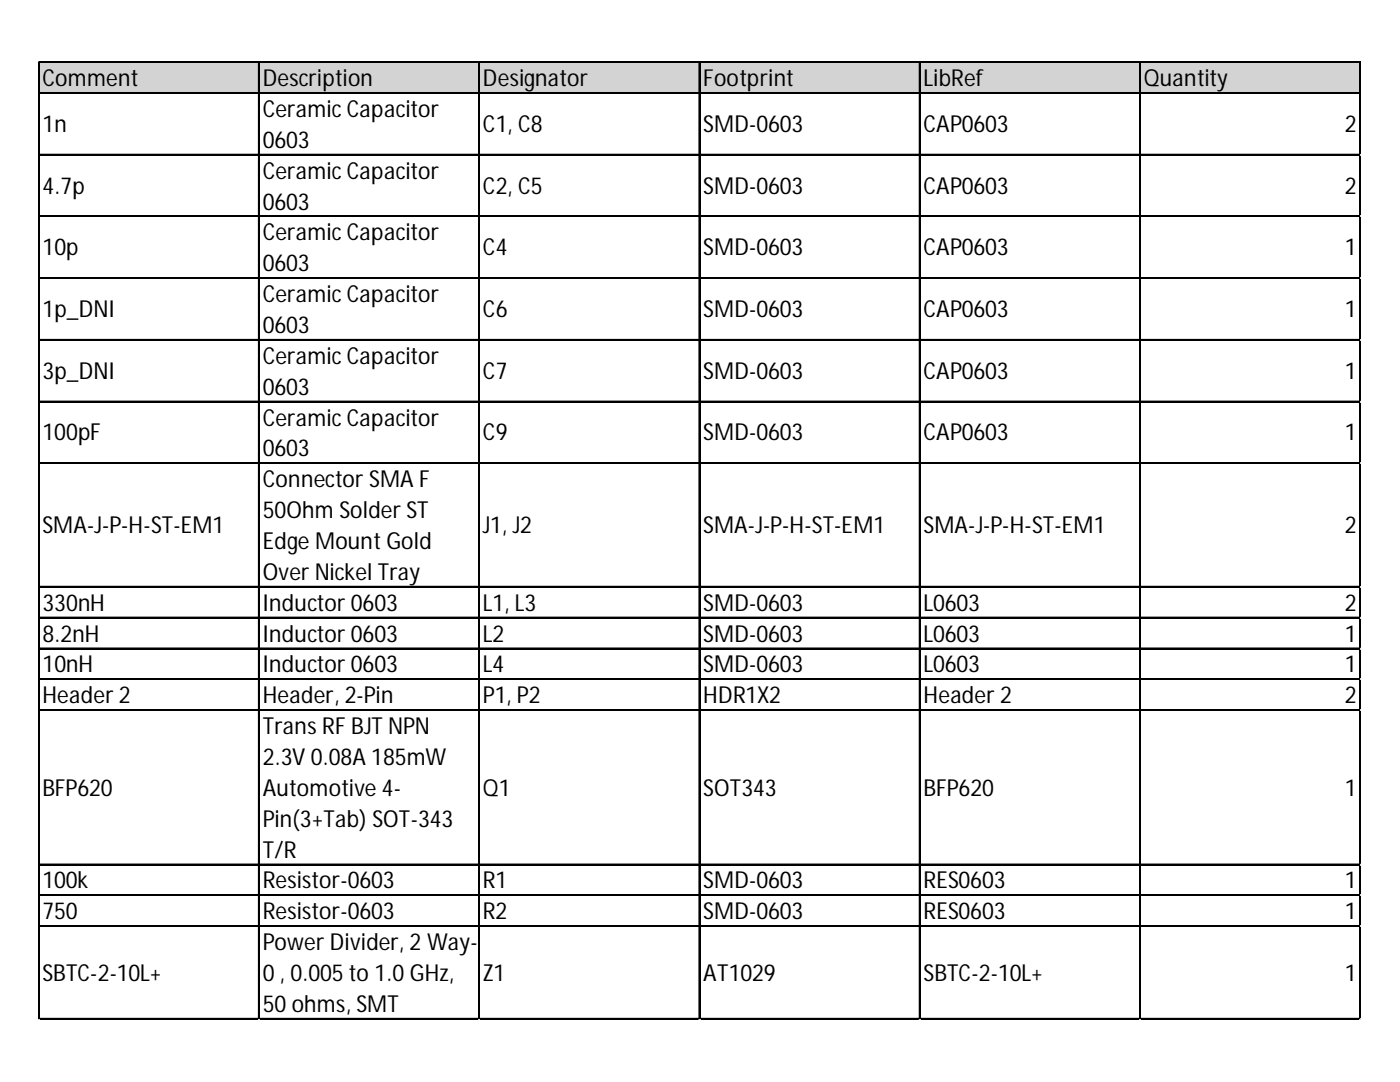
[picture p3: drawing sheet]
<svg xmlns="http://www.w3.org/2000/svg" width="279mm" height="216mm" viewBox="0 0 279 216" stroke-linecap="round" stroke-linejoin="round" font-family="sans-serif">
<defs><g id="words">
<g font-size="4.7">
<text x="8.5" y="17.2">Comment</text>
<text x="52.4" y="17.2">Description</text>
<text x="96.4" y="17.2">Designator</text>
<text x="140.3" y="17.2">Footprint</text>
<text x="184.3" y="17.2">LibRef</text>
<text x="228.3" y="17.2">Quantity</text>
<text x="52.4" y="23.3">CeramicCapacitor</text>
<text x="8.5" y="26.3">1n</text>
<text x="52.4" y="29.5">0603</text>
<text x="96.4" y="26.3">C1, C8</text>
<text x="140.3" y="26.3">SMD-0603</text>
<text x="184.3" y="26.3">CAP0603</text>
<text x="268.4" y="26.3">2</text>
<text x="52.4" y="35.6">CeramicCapacitor</text>
<text x="8.5" y="38.6">4.7p</text>
<text x="52.4" y="41.8">0603</text>
<text x="96.4" y="38.6">C2, C5</text>
<text x="140.3" y="38.6">SMD-0603</text>
<text x="184.3" y="38.6">CAP0603</text>
<text x="268.4" y="38.6">2</text>
<text x="52.4" y="48">CeramicCapacitor</text>
<text x="8.5" y="50.9">10p</text>
<text x="96.4" y="50.9">C4</text>
<text x="140.3" y="50.9">SMD-0603</text>
<text x="184.3" y="50.9">CAP0603</text>
<text x="268.4" y="50.9">1</text>
<text x="52.4" y="54.1">0603</text>
<text x="8.5" y="63.3">1p_DNI</text>
<text x="52.4" y="60.3">CeramicCapacitor</text>
<text x="96.4" y="63.3">C6</text>
<text x="140.3" y="63.3">SMD-0603</text>
<text x="184.3" y="63.3">CAP0603</text>
<text x="268.4" y="63.3">1</text>
<text x="52.4" y="66.4">0603</text>
<text x="8.5" y="75.6">3p_DNI</text>
<text x="52.4" y="72.6">CeramicCapacitor</text>
<text x="96.4" y="75.6">C7</text>
<text x="140.3" y="75.6">SMD-0603</text>
<text x="184.3" y="75.6">CAP0603</text>
<text x="268.4" y="75.6">1</text>
<text x="52.4" y="78.8">0603</text>
<text x="8.5" y="87.9">100pF</text>
<text x="52.4" y="84.9">CeramicCapacitor</text>
<text x="96.4" y="87.9">C9</text>
<text x="140.3" y="87.9">SMD-0603</text>
<text x="184.3" y="87.9">CAP0603</text>
<text x="268.4" y="87.9">1</text>
<text x="52.4" y="91.1">0603</text>
<text x="52.4" y="97.2">Connector SMA F</text>
<text x="8.5" y="106.4">SMA-J-P-H-ST-EM1</text>
<text x="52.4" y="103.4">50Ohm Solder ST</text>
<text x="96.4" y="106.4">J1, J2</text>
<text x="140.3" y="106.4">SMA-J-P-H-ST-EM1</text>
<text x="184.3" y="106.4">SMA-J-P-H-ST-EM1</text>
<text x="268.4" y="106.4">2</text>
<text x="52.4" y="109.5">Edge Mount Gold</text>
<text x="52.4" y="115.7">Over Nickel Tray</text>
<text x="8.5" y="121.9">330nH</text>
<text x="52.4" y="121.9">Inductor 0603</text>
<text x="96.4" y="121.9">L1, L3</text>
<text x="140.3" y="121.9">SMD-0603</text>
<text x="184.3" y="121.9">L0603</text>
<text x="268.4" y="121.9">2</text>
<text x="8.5" y="128">8.2nH</text>
<text x="52.4" y="128">Inductor 0603</text>
<text x="96.4" y="128">L2</text>
<text x="140.3" y="128">SMD-0603</text>
<text x="184.3" y="128">L0603</text>
<text x="268.4" y="128">1</text>
<text x="8.5" y="134.2">10nH</text>
<text x="52.4" y="134.2">Inductor 0603</text>
<text x="96.4" y="134.2">L4</text>
<text x="140.3" y="134.2">SMD-0603</text>
<text x="184.3" y="134.2">L0603</text>
<text x="268.4" y="134.2">1</text>
<text x="8.5" y="140.3">Header 2</text>
<text x="52.4" y="140.3">Header, 2-Pin</text>
<text x="96.4" y="140.3">P1, P2</text>
<text x="140.3" y="140.3">HDR1X2</text>
<text x="184.3" y="140.3">Header 2</text>
<text x="268.4" y="140.3">2</text>
<text x="52.4" y="146.5">TransRF BJT NPN</text>
<text x="52.4" y="152.7">2.3V 0.08A 185mW</text>
<text x="8.5" y="158.8">BFP620</text>
<text x="52.4" y="158.8">Automotive 4-</text>
<text x="96.4" y="158.8">Q1</text>
<text x="140.3" y="158.8">SOT343</text>
<text x="184.3" y="158.8">BFP620</text>
<text x="268.4" y="158.8">1</text>
<text x="52.4" y="165">Pin(3+Tab) SOT-343</text>
<text x="52.4" y="171.1">T/R</text>
<text x="8.5" y="177.3">100k</text>
<text x="52.4" y="177.3">Resistor-0603</text>
<text x="96.4" y="177.3">R1</text>
<text x="140.3" y="177.3">SMD-0603</text>
<text x="184.3" y="177.3">RES0603</text>
<text x="268.4" y="177.3">1</text>
<text x="8.5" y="183.4">750</text>
<text x="52.4" y="183.4">Resistor-0603</text>
<text x="96.4" y="183.4">R2</text>
<text x="140.3" y="183.4">SMD-0603</text>
<text x="184.3" y="183.4">RES0603</text>
<text x="268.4" y="183.4">1</text>
<text x="52.4" y="189.6">Power Divider, 2 Way-</text>
<text x="8.5" y="195.8">SBTC-2-10L+</text>
<text x="52.4" y="195.8">0 , 0.005 to 1.0 GHz,</text>
<text x="96.4" y="195.8">Z1</text>
<text x="140.3" y="195.8">AT1029</text>
<text x="184.3" y="195.8">SBTC-2-10L+</text>
<text x="268.4" y="195.8">1</text>
<text x="52.4" y="201.9">50 ohms, SMT</text>
</g>
</g></defs>
<path d="M7.8 12.5h263.8v6.2h-263.8z" fill="#d3d3d3"/>
<g fill="none" stroke="#000" stroke-width=".21">
<path d="M7.6 12.3v191.1M7.7 12.3v191.1M7.8 12.3h263.8M7.8 12.4h263.8M7.8 18.5h263.8M7.8 18.6h263.8M51.6 12.5v190.9M51.7 12.5v190.9M95.5 12.5v190.9M95.6 12.5v190.9M139.5 12.5v190.9M139.6 12.5v190.9"/>
<path d="M183.5 12.5v190.9M183.6 12.5v190.9M227.4 12.5v190.9M227.5 12.5v190.9M271.4 12.5v190.9M271.5 12.5v190.9M7.8 30.8h263.8M7.8 30.9h263.8M7.8 43.1h263.8M7.8 43.2h263.8M7.8 55.4h263.8M7.8 55.5h263.8"/>
<path d="M7.8 67.7h263.8M7.8 67.8h263.8M7.8 80h263.8M7.8 80.1h263.8M7.8 92.4h263.8M7.8 92.5h263.8M7.8 117h263.8M7.8 117.1h263.8M7.8 123.1h263.8M7.8 123.3h263.8M7.8 129.3h263.8M7.8 129.4h263.8"/>
<path d="M7.8 135.5h263.8M7.8 135.6h263.8M7.8 141.6h263.8M7.8 141.7h263.8M7.8 172.4h263.8M7.8 172.5h263.8M7.8 178.6h263.8M7.8 178.7h263.8M7.8 184.7h263.8M7.8 184.8h263.8M7.8 203.2h263.8M7.8 203.3h263.8"/>
</g>
<path d="M7.6 203.4v.1" fill="none" stroke="#d4d4d4" stroke-width=".21"/>
<path d="M7.6 203.4l.2 .1z" fill="#d4d4d4"/>
<path d="M51.6 203.4v.1" fill="none" stroke="#d4d4d4" stroke-width=".21"/>
<path d="M51.6 203.4l.2 .1z" fill="#d4d4d4"/>
<path d="M95.5 203.4v.1" fill="none" stroke="#d4d4d4" stroke-width=".21"/>
<path d="M95.5 203.4l.2 .1z" fill="#d4d4d4"/>
<path d="M139.5 203.4v.1" fill="none" stroke="#d4d4d4" stroke-width=".21"/>
<path d="M139.5 203.4l.2 .1z" fill="#d4d4d4"/>
<path d="M183.5 203.4v.1" fill="none" stroke="#d4d4d4" stroke-width=".21"/>
<path d="M183.5 203.4l.2 .1z" fill="#d4d4d4"/>
<path d="M227.4 203.4v.1" fill="none" stroke="#d4d4d4" stroke-width=".21"/>
<path d="M227.4 203.4l.2 .1z" fill="#d4d4d4"/>
<path d="M271.4 203.4v.1" fill="none" stroke="#d4d4d4" stroke-width=".21"/>
<path d="M271.4 203.4l.2 .1z" fill="#d4d4d4"/>
<path d="M271.6 30.8h.1" fill="none" stroke="#d4d4d4" stroke-width=".21"/>
<path d="M271.6 30.8v.2z" fill="#d4d4d4"/>
<path d="M271.6 43.1h.1" fill="none" stroke="#d4d4d4" stroke-width=".21"/>
<path d="M271.6 43.1v.2z" fill="#d4d4d4"/>
<path d="M271.6 55.4h.1" fill="none" stroke="#d4d4d4" stroke-width=".21"/>
<path d="M271.6 55.4v.2z" fill="#d4d4d4"/>
<path d="M271.6 67.7h.1" fill="none" stroke="#d4d4d4" stroke-width=".21"/>
<path d="M271.6 67.7v.2z" fill="#d4d4d4"/>
<path d="M271.6 80h.1" fill="none" stroke="#d4d4d4" stroke-width=".21"/>
<path d="M271.6 80v.3z" fill="#d4d4d4"/>
<path d="M271.6 92.4h.1" fill="none" stroke="#d4d4d4" stroke-width=".21"/>
<path d="M271.6 92.4v.2z" fill="#d4d4d4"/>
<path d="M271.6 117h.1" fill="none" stroke="#d4d4d4" stroke-width=".21"/>
<path d="M271.6 117v.2z" fill="#d4d4d4"/>
<path d="M271.6 123.1h.1" fill="none" stroke="#d4d4d4" stroke-width=".21"/>
<path d="M271.6 123.1v.3z" fill="#d4d4d4"/>
<path d="M271.6 129.3h.1" fill="none" stroke="#d4d4d4" stroke-width=".21"/>
<path d="M271.6 129.3v.2z" fill="#d4d4d4"/>
<path d="M271.6 135.5h.1" fill="none" stroke="#d4d4d4" stroke-width=".21"/>
<path d="M271.6 135.5v.2z" fill="#d4d4d4"/>
<path d="M271.6 141.6h.1" fill="none" stroke="#d4d4d4" stroke-width=".21"/>
<path d="M271.6 141.6v.2z" fill="#d4d4d4"/>
<path d="M271.6 172.4h.1" fill="none" stroke="#d4d4d4" stroke-width=".21"/>
<path d="M271.6 172.4v.2z" fill="#d4d4d4"/>
<path d="M271.6 178.6h.1" fill="none" stroke="#d4d4d4" stroke-width=".21"/>
<path d="M271.6 178.6v.2z" fill="#d4d4d4"/>
<path d="M271.6 184.7h.1" fill="none" stroke="#d4d4d4" stroke-width=".21"/>
<path d="M271.6 184.7v.2z" fill="#d4d4d4"/>
<path d="M271.6 203.2h.1" fill="none" stroke="#d4d4d4" stroke-width=".21"/>
<path d="M271.6 203.2v.2z" fill="#d4d4d4"/>
<use href="#words"/>
</svg>
